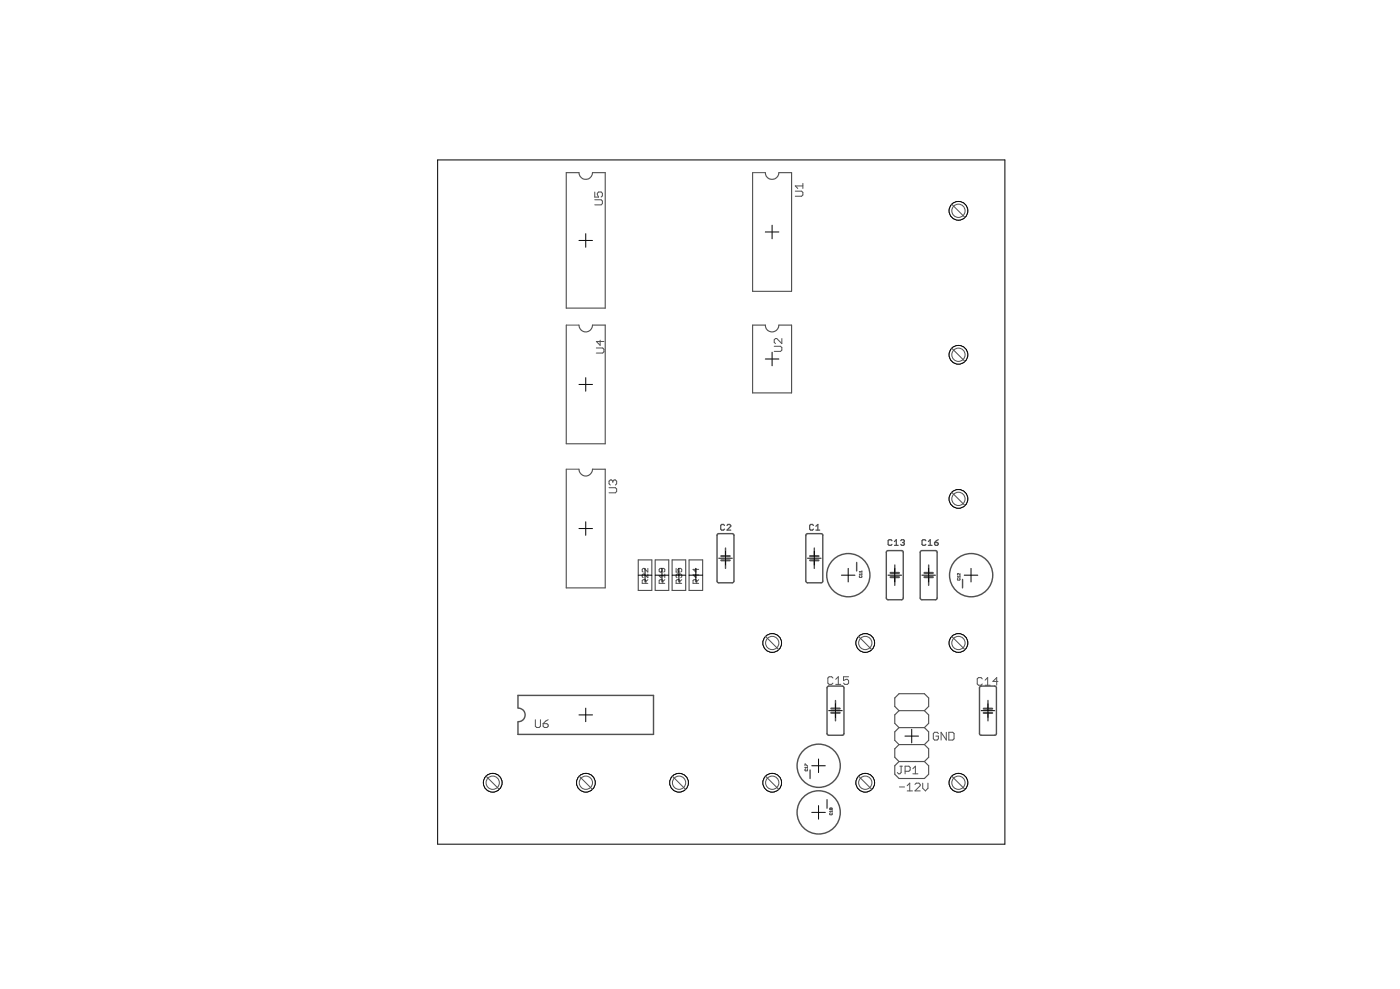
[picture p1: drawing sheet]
<svg xmlns="http://www.w3.org/2000/svg" width="210mm" height="148mm" viewBox="0 0 210 148" stroke-linecap="round" stroke-linejoin="round" font-family="sans-serif">
<path d="M108.1 83.3h1.3M108.1 83.9h1.3M121.5 83.3h1.2M121.5 83.9h1.2M133.5 86.5h1.3M133.5 85.8h1.3M138.6 86.5h1.3M138.6 85.8h1.3M124.6 106.8h1.3M124.6 106.2h1.3M147.5 106.2h1.3M147.5 106.8h1.3" fill="none" stroke="#505050" stroke-width=".32"/>
<g fill="none" stroke="#505050" stroke-width=".21">
<path d="M107.6 80l2.2-.1 .2 .2v7l-.1 .2h-2.1l-.3-.2zM108.8 82.1v1.2M108.8 83.9v1.3M120.9 80l2.2-.1 .3 .2v7l-.2 .2h-2.1l-.3-.2v-6.9zM122.1 82.1v1.2M122.1 83.9v1.3M128.4 84.3v1.2M133 82.5h2.2l.2 .1v7l-.1 .2-2.2 .1-.2-.2v-7zM134.2 84.6v1.2M134.2 86.5v1.2M138 82.5h2.3l.2 .1v7l-.1 .2-2.2 .1-.2-.2v-7zM139.2 84.6v1.2"/>
<path d="M139.2 86.5v1.2M144.3 86.8v1.3M77.7 106.1a1.02 1.02 0 0 1 1 1 1.02 1.02 0 0 1-1 1M77.7 106v-1.8h20.3v5.8h-20.3v-1.8M121.5 115.4v1.2M124 119.8v1.3M124.1 102.9l.1-.1h2.1l.2 .2v6.9l-.1 .2-2.2 .1-.2-.2v-7zM125.3 104.9v1.3M125.3 106.8v1.2M146.9 102.9l.2-.1h2l.3 .2v6.9l-.2 .2-2.1 .1-.2-.2v-7zM148.1 104.9v1.3M148.1 106.8v1.2"/>
<circle cx="127.2" cy="86.2" r="3.2"/>
<circle cx="145.6" cy="86.2" r="3.2"/>
<circle cx="122.7" cy="114.7" r="3.2"/>
<circle cx="122.7" cy="121.7" r="3.2"/>
</g>
<g fill="none" stroke="#505050" stroke-width=".17">
<path d="M84.9 25.9h1.9a1.02 1.02 0 0 0 1 1 1.02 1.02 0 0 0 1-1h1.9v20.3h-5.8zM112.8 25.9v17.7h5.9v-17.7h-1.9a1.02 1.02 0 0 1-1 1 1.02 1.02 0 0 1-1.1-1M84.9 48.7v17.8h5.8v-17.8h-1.9a1.02 1.02 0 0 1-1 1 1.02 1.02 0 0 1-1-1M112.8 48.7h1.9a1.02 1.02 0 0 0 1.1 1 1.02 1.02 0 0 0 1-1h1.9v10.2h-5.9zM84.9 70.3v17.8h5.8v-17.8h-1.9a1.02 1.02 0 0 1-1 1 1.02 1.02 0 0 1-1-1M95.7 83.9h2v4.6h-2zM98.2 83.9h2.1v4.6h-2.1zM100.8 83.9h2v4.6h-2zM103.3 83.9h2v4.6h-2zM134.8 106.5l-.6-.7v-1.2l.6-.7h3.8l.6 .7v1.2l-.6 .7M134.8 106.5l-.6 .6v1.3l.6 .6M134.8 109l-.6 .6v1.3l.6 .6"/>
<path d="M134.8 111.5l-.6 .7v1.3l.6 .6M134.8 114.1l-.6 .6v1.3l.6 .6h3.8l.6-.6v-1.3l-.6-.6M134.8 106.5h3.8M134.8 109h3.8M134.8 111.5h3.8M134.8 114.1h3.8M138.6 106.5l.6 .6v1.3l-.6 .6M138.6 109l.6 .6v1.3l-.6 .6M138.6 111.5l.6 .7v1.3l-.6 .6"/>
</g>
<g fill="none" stroke="#505050" stroke-width=".15">
<path d="M89.2 29.9h.9l.2 .2v.4l-.2 .2h-.9M89.2 28.8v.7h.5l-.1-.4v-.1l.1-.2h.4l.2 .2v.3l-.2 .2M112.8 25.9h1.9M119.2 28.6h1l.2 .2v.4l-.2 .2h-1M120.4 27.5v.7M120.4 27.9h-1.2l.4 .3M84.9 48.7h1.9M89.4 52.1h1l.2 .2v.4l-.2 .2h-1M90 51v.7l-.6-.5h1.2M116.1 51.9h.9l.2 .2v.4l-.2 .1h-.9M117.2 50.7v.8l-.7-.8h-.2l-.2 .2v.4l.2 .2M84.9 70.3h1.9"/>
<path d="M91.3 73.1h1l.2 .2v.3l-.2 .2h-1M91.9 72.1l.2-.2h.2l.2 .2v.4l-.2 .2M91.9 72.1l-.2-.2h-.2l-.2 .2v.4l.2 .2M91.9 72.1v.2M96.8 87.4v-.4l-.1-.2h-.3l-.1 .2v.4h.8M97.1 85.2v.5l-.5-.5-.3 .1v.3l.1 .1M97.1 86v.6l-.5-.6-.3 .1v.3l.1 .2M97.1 86.8l-.3 .3M99.3 85.2v.4l-.2 .1-.3-.1v-.3l.2-.1h.5l.2 .1v.3l-.2 .1M99.4 87.4v-.4l-.1-.2h-.3l-.2 .2v.4h.9M99.7 86.8l-.3 .3M99.7 86.3h-.9l.3 .3"/>
<path d="M99.7 86v.6M101.4 85.2v.5h.4l-.2-.3 .2-.2h.3l.1 .1v.3l-.1 .1M101.8 86.1l-.2-.1-.2 .1v.3l.1 .2M101.8 86.1l.1-.1 .3 .1v.3l-.1 .2M101.8 86.1v.2M101.9 87.4v-.4l-.1-.2h-.3l-.1 .2v.4h.8M102.2 86.8l-.3 .3M104.3 86v.6l-.4-.5h.9M104.3 85.2v.5l-.4-.4h.9M104.5 87.4v-.4l-.2-.2h-.2l-.2 .2v.4h.9M104.8 86.8l-.3 .3M128.9 86.3v.2l.3-.1v-.1"/>
<path d="M129.2 85.5v.3M129.2 85.9v.2M129.2 86h-.4l.2 .1M129.2 85.6h-.4l.2 .2M143.6 86.7v.2h.3v-.2M143.9 85.9v.3l-.2-.3-.1 .1v.2M143.9 86.3v.2M143.9 86.4h-.3l.1 .1M80.3 107.8v1l.2 .2h.3l.2-.2v-1M81.4 108.4h.6l.2 .2v.2l-.2 .2h-.4l-.2-.2zM82.2 107.8l-.8 .6M120.7 114.7v-.2l.4 .2"/>
<path d="M120.8 115.2v.3l.3-.1-.1-.2M121.1 114.9v.2M121.1 115h-.4l.1 .1M124.9 101.6l-.2-.2h-.4l-.2 .2v.7l.2 .2h.4l.2-.2M125.3 102.5h.8M125.3 101.8l.4-.4v1.1M127.2 101.4h-.7v.6l.4-.2h.1l.2 .2v.3l-.2 .2h-.3l-.2-.2M134.9 117.9h.7M134.9 114.8h.4M135.1 114.8v.9l-.2 .2h-.2l-.2-.2M135.7 115.5h.6l.2-.1v-.4l-.2-.2h-.6v1.1M136 117.7l.4-.4v1.2"/>
<path d="M136 118.5h.8M136.9 115.9h.7M136.9 115.2l.3-.4v1.1M137.2 117.5l.2-.2h.4l.2 .2v.2l-.8 .8h.8M138.3 117.3v.8l.4 .4 .4-.4v-.8M140.7 109.9l-.2-.2h-.4l-.2 .2v.8l.2 .2h.4l.2-.2v-.4h-.4M141.9 109.7v1.2l-.8-1.2v1.2M142.3 109.7h.6l.1 .2v.8l-.1 .2h-.6zM147.3 101.7l-.2-.2h-.4l-.2 .2v.8l.2 .2h.4l.2-.2M147.7 102.7h.8M147.7 101.9l.4-.4v1.2M149.6 102.1h-.7l.5-.6v1.2"/>
<path d="M124.5 121.8v.3l.3-.1-.1-.2M124.6 121.1h-.2l.1 .2 .1-.1M124.6 121.1h.2l-.1 .2-.1-.1M124.6 121.1v.1M124.8 121.4v.3M124.8 121.6h-.4l.1 .1"/>
</g>
<g fill="none" stroke="#505050" stroke-width=".19">
<path d="M108.6 78.7l-.1-.1h-.3l-.1 .1v.6l.1 .1h.3l.1-.1M109 78.7l.1-.1h.3l.2 .1v.1l-.6 .6h.6M122 78.7l-.2-.1h-.3l-.1 .1v.6l.1 .1h.3l.2-.1M122.3 79.4h.6M122.3 78.8l.3-.2v.8M133.7 81l-.1-.1h-.3l-.1 .1v.6l.1 .1h.3l.1-.1M134.1 81.7h.6M134.1 81.1l.3-.2v.8M135 81l.2-.1h.3l.1 .1-.1 .3M135.3 81.3h.2M135.5 81.3l.1 .1-.1 .3h-.3l-.2-.1M138.8 81l-.1-.1h-.3l-.2 .1v.6l.2 .1h.3l.1-.1"/>
<path d="M139.2 81.7h.5M139.2 81.1l.3-.2v.8M140.1 81.3h.4l.2 .3-.2 .1h-.2l-.2-.1zM140.7 80.9l-.6 .4"/>
</g>
<g fill="none" stroke="#000" stroke-width=".15">
<path d="M65.6 24h85.1v102.5h-85.1zM86.8 36h2M87.8 35v2M114.7 34.8h2.1M115.8 33.7v2.1M86.8 57.6h2M87.8 56.6v2M114.7 53.8h2.1M115.8 52.8v2M86.8 79.2h2M87.8 78.2v2M95.7 86.2h2"/>
<path d="M96.7 85.2v2M98.2 86.2h2.1M99.3 85.2v2M100.8 86.2h2M101.8 85.2v2M103.3 86.2h2M104.3 85.2v2M107.8 83.6h2M108.8 82.6v2M121.1 83.6h2M122.1 82.6v2M126.2 86.2h2"/>
<path d="M127.2 85.2v2M133.1 86.2h2.1M134.2 85.2v2M138.2 86.2h2.1M139.2 85.2v2M144.6 86.2h2M145.6 85.2v2M86.8 107.1h2M87.8 106.1v2M121.7 114.7h2M122.7 113.7v2M124.2 106.5h2.1"/>
<path d="M125.3 105.5v2M135.7 110.3h2M136.7 109.3v2M147.1 106.5h2M148.1 105.5v2M121.7 121.7h2M122.7 120.7v2"/>
<circle cx="101.8" cy="117.3" r="1.4"/>
</g>
<circle cx="101.8" cy="117.3" r="1.4" fill="#fff" stroke="#000" stroke-width=".15"/>
<circle cx="115.8" cy="117.3" r="1.4" fill="none" stroke="#000" stroke-width=".15"/>
<circle cx="115.8" cy="117.3" r="1.4" fill="#fff" stroke="#000" stroke-width=".15"/>
<circle cx="129.7" cy="117.3" r="1.4" fill="none" stroke="#000" stroke-width=".15"/>
<circle cx="129.7" cy="117.3" r="1.4" fill="#fff" stroke="#000" stroke-width=".15"/>
<circle cx="73.9" cy="117.3" r="1.4" fill="none" stroke="#000" stroke-width=".15"/>
<circle cx="73.9" cy="117.3" r="1.4" fill="#fff" stroke="#000" stroke-width=".15"/>
<circle cx="87.8" cy="117.3" r="1.4" fill="none" stroke="#000" stroke-width=".15"/>
<circle cx="87.8" cy="117.3" r="1.4" fill="#fff" stroke="#000" stroke-width=".15"/>
<circle cx="115.8" cy="96.3" r="1.4" fill="none" stroke="#000" stroke-width=".15"/>
<circle cx="115.8" cy="96.3" r="1.4" fill="#fff" stroke="#000" stroke-width=".15"/>
<circle cx="129.7" cy="96.3" r="1.4" fill="none" stroke="#000" stroke-width=".15"/>
<circle cx="129.7" cy="96.3" r="1.4" fill="#fff" stroke="#000" stroke-width=".15"/>
<circle cx="143.7" cy="31.6" r="1.4" fill="none" stroke="#000" stroke-width=".15"/>
<circle cx="143.7" cy="31.6" r="1.4" fill="#fff" stroke="#000" stroke-width=".15"/>
<circle cx="143.7" cy="96.3" r="1.4" fill="none" stroke="#000" stroke-width=".15"/>
<circle cx="143.7" cy="96.3" r="1.4" fill="#fff" stroke="#000" stroke-width=".15"/>
<circle cx="143.7" cy="117.3" r="1.4" fill="none" stroke="#000" stroke-width=".15"/>
<circle cx="143.7" cy="117.3" r="1.4" fill="#fff" stroke="#000" stroke-width=".15"/>
<circle cx="143.7" cy="53.1" r="1.4" fill="none" stroke="#000" stroke-width=".15"/>
<circle cx="143.7" cy="53.1" r="1.4" fill="#fff" stroke="#000" stroke-width=".15"/>
<circle cx="143.7" cy="74.7" r="1.4" fill="none" stroke="#000" stroke-width=".15"/>
<circle cx="143.7" cy="74.7" r="1.4" fill="#fff" stroke="#000" stroke-width=".15"/>
<g fill="none" stroke="#505050" stroke-width=".15">
<path d="M142.7 30.6l2 2M142.7 52.1l2 2.1M142.7 73.7l2 2.1M114.7 95.3l2.1 2M128.7 95.3l2 2M142.7 95.3l2 2M72.8 116.2l2.1 2.1M86.8 116.2l2 2.1M100.8 116.2l2 2.1M114.7 116.2l2.1 2.1M128.7 116.2l2 2.1M142.7 116.2l2 2.1"/>
<circle cx="143.7" cy="31.6" r=".99"/>
<circle cx="143.7" cy="53.1" r=".99"/>
<circle cx="143.7" cy="74.7" r=".99"/>
<circle cx="115.8" cy="96.3" r=".99"/>
<circle cx="129.7" cy="96.3" r=".99"/>
<circle cx="143.7" cy="96.3" r=".99"/>
<circle cx="73.9" cy="117.3" r=".99"/>
<circle cx="87.8" cy="117.3" r=".99"/>
<circle cx="101.8" cy="117.3" r=".99"/>
<circle cx="115.8" cy="117.3" r=".99"/>
<circle cx="129.7" cy="117.3" r=".99"/>
<circle cx="143.7" cy="117.3" r=".99"/>
</g>
</svg>
